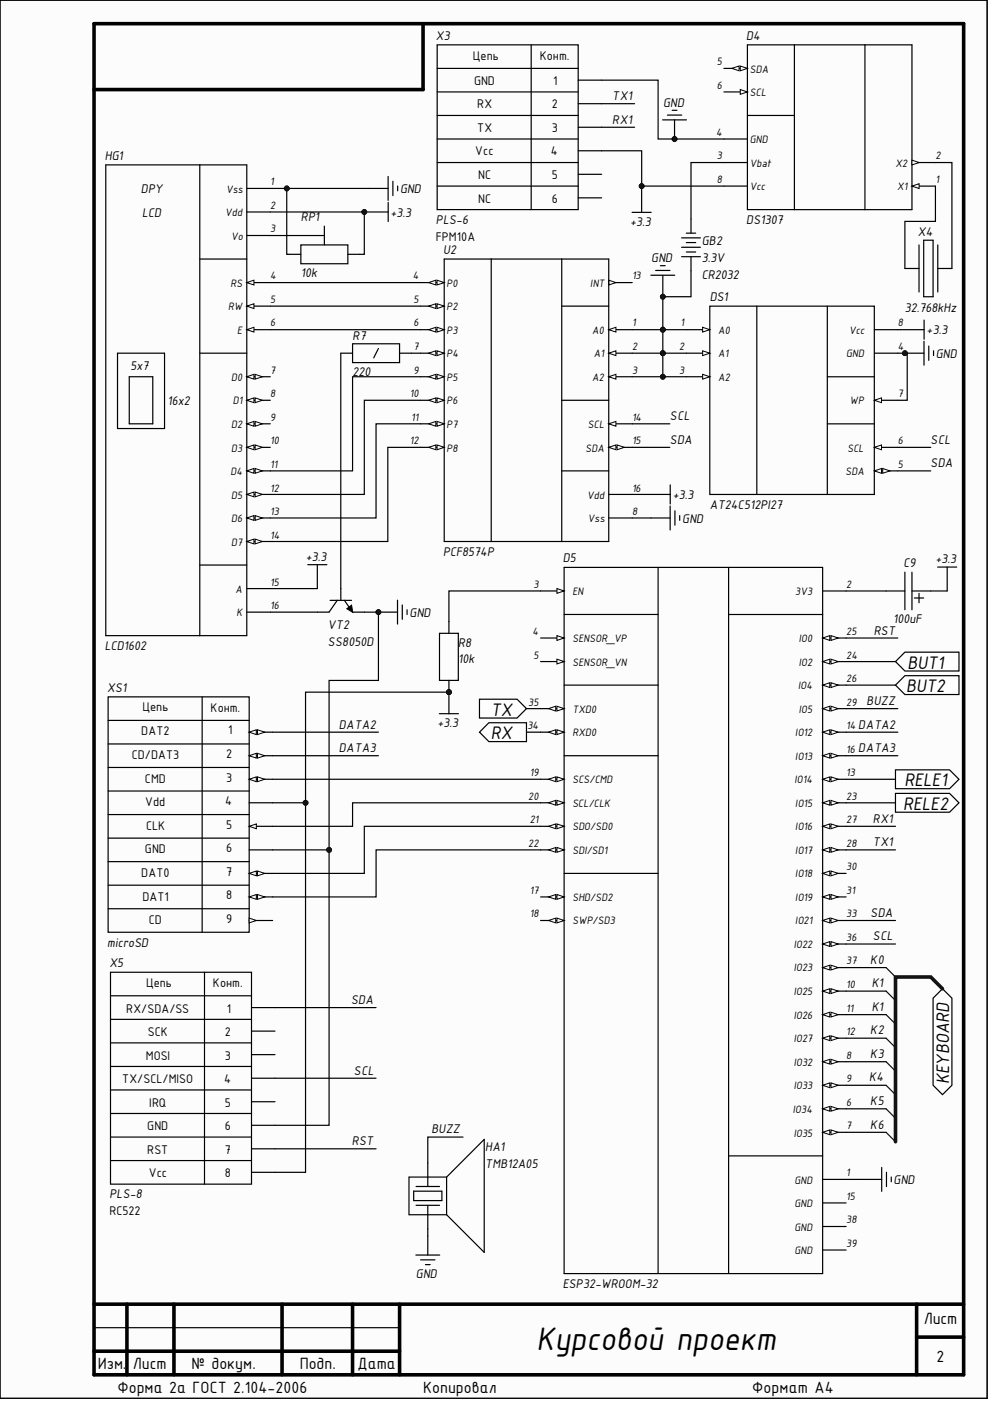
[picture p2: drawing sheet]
<svg xmlns="http://www.w3.org/2000/svg" width="210mm" height="297mm" viewBox="0 0 210 297" stroke-linecap="round" stroke-linejoin="round" font-family="sans-serif">
<defs><g id="words">
<text font-size="7.5" x="113.8" y="286.2">Курсовой проект</text>
<g font-size="4.2">
<text x="192.4" y="141.7">BUT1</text>
<text x="192.2" y="146.7">BUT2</text>
<text x="104.1" y="151.7">TX</text>
<text x="104.1" y="156.7">RX</text>
<text x="191.7" y="166.7">RELE1</text>
<text x="191.5" y="171.7">RELE2</text>
<text x="201.3" y="229.9" transform="rotate(-90 201.3 229.9)">KEYBOARD</text>
</g>
<g font-size="3.7">
<text x="195.9" y="280.8">Лист</text>
<text x="20.8" y="290.3">Изм.</text>
<text x="28.2" y="290.3">Лист</text>
<text x="40.6" y="290.3">№ докум.</text>
<text x="63.5" y="290.3">Подп.</text>
<text x="75.8" y="290.3">Дата</text>
<text x="198.6" y="288.8">2</text>
<text x="24.9" y="295.3">Форма 2а ГОСТ 2.104-2006</text>
<text x="89.7" y="295.3">Копировал</text>
<text x="159.5" y="295.3">Формат А4</text>
</g>
<g font-size="2.9">
<text x="92.4" y="8.5">X3</text>
<text x="158.2" y="8.5">D4</text>
<text x="100.3" y="12.8">Цепь</text>
<text x="114.4" y="12.8">Конт.</text>
<text x="100.5" y="18">GND</text>
<text x="101.2" y="23">RX</text>
<text x="117" y="23">2</text>
<text x="117.3" y="18">1</text>
<text x="129.8" y="21.2">TX1</text>
<text x="140.6" y="22.7">GND</text>
<text x="101.2" y="28">TX</text>
<text x="117" y="28">3</text>
<text x="129.8" y="26.2">RX1</text>
<text x="22.2" y="34">HG1</text>
<text x="100.8" y="33">Vcc</text>
<text x="116.8" y="33">4</text>
<text x="29.9" y="41">DPY</text>
<text x="84.8" y="41">GND</text>
<text x="101.4" y="38">NC</text>
<text x="117" y="38">5</text>
<text x="30.1" y="46">LCD</text>
<text x="63.8" y="46.9">RP1</text>
<text x="82.8" y="46">+3.3</text>
<text x="92.4" y="47.5">PLS-6</text>
<text x="101.4" y="42.9">NC</text>
<text x="117" y="42.9">6</text>
<text x="133.6" y="47.8">+3.3</text>
<text x="158.2" y="47.5">DS1307</text>
<text x="92.4" y="51.1">FPM10A</text>
<text x="93.9" y="53.9">U2</text>
<text x="148.8" y="52">GB2</text>
<text x="194.6" y="50">X4</text>
<text x="63.8" y="58.7">10k</text>
<text x="138.1" y="55.5">GND</text>
<text x="148.8" y="59.1">CR2032</text>
<text x="148.8" y="55.5">3.3V</text>
<text x="150.5" y="63.9">DS1</text>
<text x="191.8" y="66.2">32.768kHz</text>
<text x="196.5" y="70.9">+3.3</text>
<text x="74.8" y="72.1">R7</text>
<text x="198.4" y="75.9">GND</text>
<text x="27.7" y="78.4">5x7</text>
<text x="74.8" y="79.7">220</text>
<text x="35.5" y="85.9">16x2</text>
<text x="142" y="89.1">SCL</text>
<text x="142" y="94.1">SDA</text>
<text x="197.3" y="94.1">SCL</text>
<text x="197.3" y="99.1">SDA</text>
<text x="142.6" y="105.8">+3.3</text>
<text x="150.5" y="107.8">AT24C512PI27</text>
<text x="144.6" y="110.8">GND</text>
<text x="64.8" y="119">+3.3</text>
<text x="93.9" y="117.8">PCF8574P</text>
<text x="119.3" y="119.3">D5</text>
<text x="198.3" y="119.4">+3.3</text>
<text x="191.6" y="120.3">С9</text>
<text x="86.8" y="130.8">GND</text>
<text x="22.2" y="137.9">LCD1602</text>
<text x="69.5" y="133.4">VT2</text>
<text x="69.5" y="136.9">SS8050D</text>
<text x="97.1" y="137.1">R8</text>
<text x="185.2" y="134.6">RST</text>
<text x="189.4" y="132">100uF</text>
<text x="97.1" y="140.6">10k</text>
<text x="22.7" y="146.7">XS1</text>
<text x="183.7" y="149.5">BUZZ</text>
<text x="30" y="155.9">DAT2</text>
<text x="30.2" y="150.7">Цепь</text>
<text x="44.6" y="151">Конт.</text>
<text x="48.4" y="155.7">1</text>
<text x="71.8" y="154.5">DATA2</text>
<text x="92.7" y="154.1">+3.3</text>
<text x="182" y="154.5">DATA2</text>
<text x="27.9" y="160.9">CD/DAT3</text>
<text x="47.9" y="160.8">2</text>
<text x="71.8" y="159.5">DATA3</text>
<text x="182" y="159.5">DATA3</text>
<text x="30.7" y="166">CMD</text>
<text x="47.9" y="165.7">3</text>
<text x="30.8" y="171">Vdd</text>
<text x="47.8" y="170.7">4</text>
<text x="31" y="176">CLK</text>
<text x="47.9" y="175.7">5</text>
<text x="185.1" y="174.4">RX1</text>
<text x="185.1" y="179.4">TX1</text>
<text x="30" y="185.9">DAT0</text>
<text x="30.7" y="181">GND</text>
<text x="47.9" y="180.7">6</text>
<text x="47.9" y="185.7">7</text>
<text x="30.2" y="190.9">DAT1</text>
<text x="47.9" y="190.7">8</text>
<text x="31.6" y="195.9">CD</text>
<text x="47.9" y="195.7">9</text>
<text x="184.6" y="194.4">SDA</text>
<text x="22.7" y="200.7">microSD</text>
<text x="185.1" y="199.4">SCL</text>
<text x="23.2" y="205.1">X5</text>
<text x="31" y="209.4">Цепь</text>
<text x="45.2" y="209.4">Конт.</text>
<text x="184.5" y="204.4">K0</text>
<text x="184.8" y="209.4">K1</text>
<text x="26.8" y="214.7">RX/SDA/SS</text>
<text x="48.1" y="214.7">1</text>
<text x="74.4" y="212.9">SDA</text>
<text x="184.8" y="214.3">K1</text>
<text x="31.3" y="219.7">SCK</text>
<text x="47.7" y="219.7">2</text>
<text x="184.5" y="219.3">K2</text>
<text x="30.9" y="224.6">MOSI</text>
<text x="47.7" y="224.6">3</text>
<text x="75" y="227.9">SCL</text>
<text x="184.5" y="224.3">K3</text>
<text x="25.9" y="229.6">TX/SCL/MISO</text>
<text x="47.5" y="229.6">4</text>
<text x="184.3" y="229.3">K4</text>
<text x="31.2" y="239.6">GND</text>
<text x="31.6" y="234.6">IRQ</text>
<text x="47.7" y="234.6">5</text>
<text x="47.7" y="239.6">6</text>
<text x="184.5" y="234.3">K5</text>
<text x="184.5" y="239.4">K6</text>
<text x="31.2" y="244.6">RST</text>
<text x="47.7" y="244.6">7</text>
<text x="74.6" y="242.8">RST</text>
<text x="91.5" y="240.3">BUZZ</text>
<text x="102.9" y="244.1">HA1</text>
<text x="31.6" y="249.6">Vcc</text>
<text x="47.7" y="249.6">8</text>
<text x="102.9" y="247.6">TMB12A05</text>
<text x="189.5" y="251.1">GND</text>
<text x="23.2" y="257.6">RC522</text>
<text x="23.2" y="254.1">PLS-8</text>
<text x="88.2" y="270.9">GND</text>
<text x="119.3" y="273.1">ESP32-WROOM-32</text>
</g>
<g font-size="2.5">
<text x="152" y="13.9">5</text>
<text x="159" y="15.4">SDA</text>
<text x="152" y="18.8">6</text>
<text x="159" y="20.4">SCL</text>
<text x="151.8" y="28.8">4</text>
<text x="152" y="33.8">3</text>
<text x="159" y="35.3">Vbat</text>
<text x="159" y="30.3">GND</text>
<text x="189.9" y="35.3">X2</text>
<text x="198.3" y="33.8">2</text>
<text x="47.9" y="40.8">Vss</text>
<text x="57.3" y="39.3">1</text>
<text x="152" y="38.8">8</text>
<text x="159" y="40.3">Vcc</text>
<text x="190.2" y="40.3">X1</text>
<text x="198.3" y="38.8">1</text>
<text x="47.8" y="45.8">Vdd</text>
<text x="57.3" y="44.3">2</text>
<text x="49" y="50.8">Vo</text>
<text x="57.3" y="49.3">3</text>
<text x="57.3" y="59.2">4</text>
<text x="87.5" y="59.2">4</text>
<text x="134" y="59.2">13</text>
<text x="48.4" y="65.8">RW</text>
<text x="48.9" y="60.8">RS</text>
<text x="57.3" y="64.2">5</text>
<text x="87.7" y="64.2">5</text>
<text x="94.7" y="60.8">P0</text>
<text x="94.7" y="65.8">P2</text>
<text x="125.2" y="60.8">INT</text>
<text x="50.3" y="70.7">E</text>
<text x="57.3" y="69.2">6</text>
<text x="87.7" y="69.2">6</text>
<text x="94.7" y="70.7">P3</text>
<text x="125.6" y="70.7">A0</text>
<text x="134" y="69.2">1</text>
<text x="144.3" y="69.2">1</text>
<text x="152.2" y="70.7">A0</text>
<text x="180" y="70.7">Vcc</text>
<text x="190.4" y="69.2">8</text>
<text x="87.7" y="74.2">7</text>
<text x="94.7" y="75.7">P4</text>
<text x="125.9" y="75.7">A1</text>
<text x="134" y="74.2">2</text>
<text x="144" y="74.2">2</text>
<text x="152.2" y="75.7">A1</text>
<text x="179.4" y="75.7">GND</text>
<text x="190.4" y="74.2">4</text>
<text x="49" y="80.7">D0</text>
<text x="57.3" y="79.2">7</text>
<text x="87.7" y="79.2">9</text>
<text x="94.7" y="80.7">P5</text>
<text x="125.6" y="80.7">A2</text>
<text x="134" y="79.2">3</text>
<text x="144" y="79.2">3</text>
<text x="152.2" y="80.7">A2</text>
<text x="49.4" y="85.7">D1</text>
<text x="57.3" y="84.2">8</text>
<text x="57.3" y="89.2">9</text>
<text x="86.9" y="84.2">10</text>
<text x="87.2" y="89.2">11</text>
<text x="94.7" y="85.7">P6</text>
<text x="134" y="89.2">14</text>
<text x="180.2" y="85.7">WP</text>
<text x="190.4" y="84.2">7</text>
<text x="49" y="90.7">D2</text>
<text x="49" y="95.8">D3</text>
<text x="57.3" y="94.2">10</text>
<text x="86.9" y="94.2">12</text>
<text x="94.7" y="90.7">P7</text>
<text x="94.7" y="95.8">P8</text>
<text x="124.1" y="95.8">SDA</text>
<text x="124.6" y="90.7">SCL</text>
<text x="134" y="94.2">15</text>
<text x="179.7" y="95.8">SCL</text>
<text x="190.4" y="94.2">6</text>
<text x="48.9" y="100.7">D4</text>
<text x="57.3" y="99.2">11</text>
<text x="179.3" y="100.7">SDA</text>
<text x="190.4" y="99.2">5</text>
<text x="49" y="105.7">D5</text>
<text x="57.3" y="104.2">12</text>
<text x="124.5" y="105.7">Vdd</text>
<text x="134" y="104.2">16</text>
<text x="49" y="110.7">D6</text>
<text x="57.3" y="109.2">13</text>
<text x="124.6" y="110.7">Vss</text>
<text x="134" y="109.2">8</text>
<text x="49" y="115.7">D7</text>
<text x="57.3" y="114.2">14</text>
<text x="50" y="125.7">A</text>
<text x="57.3" y="124.2">15</text>
<text x="113.1" y="124.7">3</text>
<text x="179.4" y="124.7">2</text>
<text x="50.1" y="130.7">K</text>
<text x="57.3" y="129.1">16</text>
<text x="121.4" y="126.2">EN</text>
<text x="168.6" y="126.2">3V3</text>
<text x="112.9" y="134.6">4</text>
<text x="121.4" y="136.2">SENSOR_VP</text>
<text x="169.4" y="136.2">IO0</text>
<text x="179.4" y="134.6">25</text>
<text x="113.1" y="139.6">5</text>
<text x="121.4" y="141.1">SENSOR_VN</text>
<text x="169.4" y="141.1">IO2</text>
<text x="179.4" y="139.6">24</text>
<text x="112" y="149.6">35</text>
<text x="169.2" y="146.1">IO4</text>
<text x="179.4" y="149.6">29</text>
<text x="179.4" y="144.6">26</text>
<text x="111.8" y="154.6">34</text>
<text x="121.4" y="151.1">TXD0</text>
<text x="169.4" y="151.1">IO5</text>
<text x="179.4" y="154.6">14</text>
<text x="121.4" y="156.1">RXD0</text>
<text x="168.6" y="161.1">IO13</text>
<text x="168.6" y="156.1">IO12</text>
<text x="179.4" y="159.6">16</text>
<text x="112.3" y="164.6">19</text>
<text x="121.4" y="166.1">SCS/CMD</text>
<text x="168.4" y="166.1">IO14</text>
<text x="179.4" y="164.6">13</text>
<text x="112" y="169.5">20</text>
<text x="121.4" y="171.1">SCL/CLK</text>
<text x="168.6" y="171.1">IO15</text>
<text x="179.4" y="169.5">23</text>
<text x="112" y="179.5">22</text>
<text x="112.3" y="174.5">21</text>
<text x="121.4" y="176.1">SDO/SD0</text>
<text x="168.6" y="176.1">IO16</text>
<text x="179.4" y="179.5">28</text>
<text x="179.4" y="174.5">27</text>
<text x="121.4" y="181">SDI/SD1</text>
<text x="168.6" y="181">IO17</text>
<text x="179.4" y="184.5">30</text>
<text x="112.3" y="189.5">17</text>
<text x="121.4" y="191">SHD/SD2</text>
<text x="168.6" y="191">IO19</text>
<text x="168.6" y="186">IO18</text>
<text x="179.4" y="189.5">31</text>
<text x="112.3" y="194.5">18</text>
<text x="121.4" y="196">SWP/SD3</text>
<text x="168.6" y="196">IO21</text>
<text x="179.4" y="194.5">33</text>
<text x="168.3" y="201">IO22</text>
<text x="179.4" y="199.5">36</text>
<text x="168.3" y="206">IO23</text>
<text x="179.4" y="209.5">10</text>
<text x="179.4" y="204.5">37</text>
<text x="168.3" y="211">IO25</text>
<text x="179.4" y="214.5">11</text>
<text x="168.3" y="221">IO27</text>
<text x="168.3" y="216">IO26</text>
<text x="179.4" y="219.5">12</text>
<text x="168.3" y="226">IO32</text>
<text x="179.4" y="224.5">8</text>
<text x="168.3" y="231">IO33</text>
<text x="179.4" y="229.5">9</text>
<text x="168.1" y="236">IO34</text>
<text x="179.4" y="239.4">7</text>
<text x="179.4" y="234.5">6</text>
<text x="168.3" y="241">IO35</text>
<text x="168.4" y="250.9">GND</text>
<text x="179.4" y="249.4">1</text>
<text x="168.4" y="255.9">GND</text>
<text x="179.4" y="254.4">15</text>
<text x="168.4" y="260.9">GND</text>
<text x="179.4" y="259.4">38</text>
<text x="168.4" y="265.9">GND</text>
<text x="179.4" y="264.4">39</text>
</g>
</g></defs>
<path d="M0 0h209.3v296.5h-209.3z" fill-rule="evenodd" fill="#fcfcfc"/>
<path d="M0 0h209.3v296.5h-209.3z" fill="none" stroke="#000" stroke-width=".21"/>
<path d="M0 0h209.3v296.5h-209.3z" fill-rule="evenodd" fill="#fcfcfc"/>
<path d="M0 0h209.3v296.5h-209.3z" fill="none" stroke="#000" stroke-width=".21"/>
<path d="M19.9 5h184.4v286.5h-184.4zM89.7 5v14h-69.8M19.9 276.5h184.4M26.9 276.5v15M36.9 276.5v15M59.8 276.5v15M74.8 276.5v15M84.7 276.5v15M194.3 276.5v15M19.9 286.5h64.8M194.3 283.5h10" fill="none" stroke="#000" stroke-width=".76"/>
<path d="M0 0h209.3v296.5h-209.3zM52.3 40h5M52.3 44.9h5M52.3 49.9h5M52.3 59.9h5M19.9 281.5h64.8" fill="none" stroke="#000" stroke-width=".25"/>
<path d="M52.3 59.9l1.5-.5v1z" fill="#fbfbfb"/>
<path d="M52.3 59.9l1.5-.5v1z" fill="none" stroke="#000" stroke-width=".21"/>
<path d="M52.3 64.9h5" fill="none" stroke="#000" stroke-width=".25"/>
<path d="M52.3 64.9l1.5-.5v1z" fill="#fbfbfb"/>
<path d="M52.3 64.9l1.5-.5v1z" fill="none" stroke="#000" stroke-width=".21"/>
<path d="M52.3 69.9h5" fill="none" stroke="#000" stroke-width=".25"/>
<path d="M52.3 69.9l1.5-.5v1z" fill="#fbfbfb"/>
<path d="M52.3 69.9l1.5-.5v1z" fill="none" stroke="#000" stroke-width=".21"/>
<path d="M52.3 79.9h5" fill="none" stroke="#000" stroke-width=".25"/>
<path d="M52.3 79.9l1.5-.5v1z" fill="#fbfbfb"/>
<path d="M52.3 79.9l1.5-.5v1z" fill="none" stroke="#000" stroke-width=".21"/>
<path d="M54.1 79.4l1.5 .5-1.5 .5z" fill="#fbfbfb"/>
<path d="M54.1 79.4l1.5 .5-1.5 .5z" fill="none" stroke="#000" stroke-width=".21"/>
<path d="M52.3 84.9h5" fill="none" stroke="#000" stroke-width=".25"/>
<path d="M52.3 84.9l1.5-.5v1z" fill="#fbfbfb"/>
<path d="M52.3 84.9l1.5-.5v1z" fill="none" stroke="#000" stroke-width=".21"/>
<path d="M54.1 84.4l1.5 .5-1.5 .5z" fill="#fbfbfb"/>
<path d="M54.1 84.4l1.5 .5-1.5 .5z" fill="none" stroke="#000" stroke-width=".21"/>
<path d="M52.3 89.9h5" fill="none" stroke="#000" stroke-width=".25"/>
<path d="M52.3 89.9l1.5-.5v1z" fill="#fbfbfb"/>
<path d="M52.3 89.9l1.5-.5v1z" fill="none" stroke="#000" stroke-width=".21"/>
<path d="M54.1 89.4l1.5 .5-1.5 .5z" fill="#fbfbfb"/>
<path d="M54.1 89.4l1.5 .5-1.5 .5z" fill="none" stroke="#000" stroke-width=".21"/>
<path d="M52.3 94.8h5" fill="none" stroke="#000" stroke-width=".25"/>
<path d="M52.3 94.8l1.5-.5v1.1z" fill="#fbfbfb"/>
<path d="M52.3 94.8l1.5-.5v1.1z" fill="none" stroke="#000" stroke-width=".21"/>
<path d="M54.1 94.3l1.5 .5-1.5 .6z" fill="#fbfbfb"/>
<path d="M54.1 94.3l1.5 .5-1.5 .6z" fill="none" stroke="#000" stroke-width=".21"/>
<path d="M52.3 99.8h5" fill="none" stroke="#000" stroke-width=".25"/>
<path d="M52.3 99.8l1.5-.5v1z" fill="#fbfbfb"/>
<path d="M52.3 99.8l1.5-.5v1z" fill="none" stroke="#000" stroke-width=".21"/>
<path d="M54.1 99.3l1.5 .5-1.5 .5z" fill="#fbfbfb"/>
<path d="M54.1 99.3l1.5 .5-1.5 .5z" fill="none" stroke="#000" stroke-width=".21"/>
<path d="M52.3 104.8h5" fill="none" stroke="#000" stroke-width=".25"/>
<path d="M52.3 104.8l1.5-.5v1z" fill="#fbfbfb"/>
<path d="M52.3 104.8l1.5-.5v1z" fill="none" stroke="#000" stroke-width=".21"/>
<path d="M54.1 104.3l1.5 .5-1.5 .5z" fill="#fbfbfb"/>
<path d="M54.1 104.3l1.5 .5-1.5 .5z" fill="none" stroke="#000" stroke-width=".21"/>
<path d="M52.3 109.8h5" fill="none" stroke="#000" stroke-width=".25"/>
<path d="M52.3 109.8l1.5-.5v1z" fill="#fbfbfb"/>
<path d="M52.3 109.8l1.5-.5v1z" fill="none" stroke="#000" stroke-width=".21"/>
<path d="M54.1 109.3l1.5 .5-1.5 .5z" fill="#fbfbfb"/>
<path d="M54.1 109.3l1.5 .5-1.5 .5z" fill="none" stroke="#000" stroke-width=".21"/>
<path d="M52.3 114.8h5" fill="none" stroke="#000" stroke-width=".25"/>
<path d="M52.3 114.8l1.5-.5v1z" fill="#fbfbfb"/>
<path d="M52.3 114.8l1.5-.5v1z" fill="none" stroke="#000" stroke-width=".21"/>
<path d="M54.1 114.3l1.5 .5-1.5 .5z" fill="#fbfbfb"/>
<path d="M54.1 114.3l1.5 .5-1.5 .5z" fill="none" stroke="#000" stroke-width=".21"/>
<path d="M22.4 35h29.9v99.8h-29.9zM42.4 35v99.8M42.4 54.9h9.9M129.1 59.9h4.9M24.9 74.9h10v16h-10zM27.4 79.9h5v10h-5zM42.4 74.9h9.9M42.4 119.8h9.9M52.3 124.8h5M52.3 129.8h5" fill="none" stroke="#000" stroke-width=".25"/>
<path d="M129.1 59.4l1.5 .5-1.5 .5z" fill="#fbfbfb"/>
<path d="M129.1 59.4l1.5 .5-1.5 .5z" fill="none" stroke="#000" stroke-width=".21"/>
<path d="M129.1 69.9h4.9" fill="none" stroke="#000" stroke-width=".25"/>
<path d="M129.1 69.9l1.5-.5v1z" fill="#fbfbfb"/>
<path d="M129.1 69.9l1.5-.5v1z" fill="none" stroke="#000" stroke-width=".21"/>
<path d="M129.1 74.9h4.9" fill="none" stroke="#000" stroke-width=".25"/>
<path d="M129.1 74.9l1.5-.5v1z" fill="#fbfbfb"/>
<path d="M129.1 74.9l1.5-.5v1z" fill="none" stroke="#000" stroke-width=".21"/>
<path d="M129.1 79.9h4.9" fill="none" stroke="#000" stroke-width=".25"/>
<path d="M129.1 79.9l1.5-.5v1z" fill="#fbfbfb"/>
<path d="M129.1 79.9l1.5-.5v1z" fill="none" stroke="#000" stroke-width=".21"/>
<path d="M129.1 89.9h4.9" fill="none" stroke="#000" stroke-width=".25"/>
<path d="M129.1 89.9l1.5-.5v1z" fill="#fbfbfb"/>
<path d="M129.1 89.9l1.5-.5v1z" fill="none" stroke="#000" stroke-width=".21"/>
<path d="M129.1 94.8h4.9" fill="none" stroke="#000" stroke-width=".25"/>
<path d="M129.1 94.8l1.5-.5v1.1z" fill="#fbfbfb"/>
<path d="M129.1 94.8l1.5-.5v1.1z" fill="none" stroke="#000" stroke-width=".21"/>
<path d="M130.8 94.3l1.6 .5-1.6 .6z" fill="#fbfbfb"/>
<path d="M130.8 94.3l1.6 .5-1.6 .6z" fill="none" stroke="#000" stroke-width=".21"/>
<path d="M89.2 59.9h5M94.2 54.9h34.9v59.9h-34.9zM104.2 54.9v59.9M119.1 54.9v59.9M119.1 64.9h10M119.1 84.9h10M119.1 99.8h10M129.1 104.8h4.9M129.1 109.8h4.9" fill="none" stroke="#000" stroke-width=".25"/>
<path d="M92.7 59.4l1.5 .5-1.5 .5z" fill="#fbfbfb"/>
<path d="M92.7 59.4l1.5 .5-1.5 .5z" fill="none" stroke="#000" stroke-width=".21"/>
<path d="M90.9 59.9l1.5-.5v1z" fill="#fbfbfb"/>
<path d="M90.9 59.9l1.5-.5v1z" fill="none" stroke="#000" stroke-width=".21"/>
<path d="M89.2 64.9h5" fill="none" stroke="#000" stroke-width=".25"/>
<path d="M92.7 64.4l1.5 .5-1.5 .5z" fill="#fbfbfb"/>
<path d="M92.7 64.4l1.5 .5-1.5 .5z" fill="none" stroke="#000" stroke-width=".21"/>
<path d="M90.9 64.9l1.5-.5v1z" fill="#fbfbfb"/>
<path d="M90.9 64.9l1.5-.5v1z" fill="none" stroke="#000" stroke-width=".21"/>
<path d="M89.2 69.9h5" fill="none" stroke="#000" stroke-width=".25"/>
<path d="M92.7 69.4l1.5 .5-1.5 .5z" fill="#fbfbfb"/>
<path d="M92.7 69.4l1.5 .5-1.5 .5z" fill="none" stroke="#000" stroke-width=".21"/>
<path d="M90.9 69.9l1.5-.5v1z" fill="#fbfbfb"/>
<path d="M90.9 69.9l1.5-.5v1z" fill="none" stroke="#000" stroke-width=".21"/>
<path d="M89.2 74.9h5" fill="none" stroke="#000" stroke-width=".25"/>
<path d="M92.7 74.4l1.5 .5-1.5 .5z" fill="#fbfbfb"/>
<path d="M92.7 74.4l1.5 .5-1.5 .5z" fill="none" stroke="#000" stroke-width=".21"/>
<path d="M90.9 74.9l1.5-.5v1z" fill="#fbfbfb"/>
<path d="M90.9 74.9l1.5-.5v1z" fill="none" stroke="#000" stroke-width=".21"/>
<path d="M89.2 79.9h5" fill="none" stroke="#000" stroke-width=".25"/>
<path d="M92.7 79.4l1.5 .5-1.5 .5z" fill="#fbfbfb"/>
<path d="M92.7 79.4l1.5 .5-1.5 .5z" fill="none" stroke="#000" stroke-width=".21"/>
<path d="M90.9 79.9l1.5-.5v1z" fill="#fbfbfb"/>
<path d="M90.9 79.9l1.5-.5v1z" fill="none" stroke="#000" stroke-width=".21"/>
<path d="M89.2 84.9h5" fill="none" stroke="#000" stroke-width=".25"/>
<path d="M92.7 84.4l1.5 .5-1.5 .5z" fill="#fbfbfb"/>
<path d="M92.7 84.4l1.5 .5-1.5 .5z" fill="none" stroke="#000" stroke-width=".21"/>
<path d="M90.9 84.9l1.5-.5v1z" fill="#fbfbfb"/>
<path d="M90.9 84.9l1.5-.5v1z" fill="none" stroke="#000" stroke-width=".21"/>
<path d="M89.2 89.9h5" fill="none" stroke="#000" stroke-width=".25"/>
<path d="M92.7 89.4l1.5 .5-1.5 .5z" fill="#fbfbfb"/>
<path d="M92.7 89.4l1.5 .5-1.5 .5z" fill="none" stroke="#000" stroke-width=".21"/>
<path d="M90.9 89.9l1.5-.5v1z" fill="#fbfbfb"/>
<path d="M90.9 89.9l1.5-.5v1z" fill="none" stroke="#000" stroke-width=".21"/>
<path d="M89.2 94.8h5" fill="none" stroke="#000" stroke-width=".25"/>
<path d="M92.7 94.3l1.5 .5-1.5 .6z" fill="#fbfbfb"/>
<path d="M92.7 94.3l1.5 .5-1.5 .6z" fill="none" stroke="#000" stroke-width=".21"/>
<path d="M90.9 94.8l1.5-.5v1.1z" fill="#fbfbfb"/>
<path d="M90.9 94.8l1.5-.5v1.1z" fill="none" stroke="#000" stroke-width=".21"/>
<path d="M78.2 40h4.1M82.3 37.4v5.1M83.3 38.4v3.1M84.3 39.4v1.1M77.2 44.9h5.1M82.3 42.9v4.1M137 104.8h5.1M138 109.8h4.1M142.1 107.3v5.1M142.1 102.8v4.1M143.1 108.3v3M144.1 109.3v1" fill="none" stroke="#000" stroke-width=".25"/>
<circle cx="77.2" cy="44.9" r=".51" fill="#0e0e0e"/>
<circle cx="77.2" cy="44.9" r=".51" fill="none" stroke="#0e0e0e" stroke-width=".21"/>
<g fill="none" stroke="#000" stroke-width=".25">
<path d="M61.3 53.9h2.5M61.3 49.9h7.5M63.8 51.9h10v4h-10zM68.8 47.9v4M73.8 53.9h2.4M138 58.4h5.1M139 57.3h3M140 56.3h1M140.5 58.4v4M72.3 74.9h2.5M74.8 72.9h9.9v4h-9.9zM80.2 73.9l-1 2"/>
<path d="M84.7 74.9h2.5M65.3 119.7h4M67.3 119.7v5.1M70 127.3h4.5M71.5 127.3l-1.7 2.5h-2.5M72.3 124.8v2.5M73 127.3l1.8 2.5h2.4M80.2 129.8h4.1M84.3 127.2v5.1M85.3 128.3v3M86.3 129.3v1"/>
</g>
<path d="M73.5 129.1l1-.8 .3 1.5z" fill="#000"/>
<path d="M73.5 129.1l1-.8 .3 1.5z" fill="none" stroke="#000" stroke-width=".21"/>
<circle cx="80.2" cy="129.8" r=".51" fill="#0e0e0e"/>
<circle cx="80.2" cy="129.8" r=".51" fill="none" stroke="#0e0e0e" stroke-width=".21"/>
<path d="M185.4 69.9h5M185.4 74.9h5M185.4 84.9h5" fill="none" stroke="#000" stroke-width=".25"/>
<path d="M185.4 84.9l1.5-.5v1z" fill="#fbfbfb"/>
<path d="M185.4 84.9l1.5-.5v1z" fill="none" stroke="#000" stroke-width=".21"/>
<path d="M185.4 94.9h5" fill="none" stroke="#000" stroke-width=".25"/>
<path d="M185.4 94.9l1.5-.6v1.1z" fill="#fbfbfb"/>
<path d="M185.4 94.9l1.5-.6v1.1z" fill="none" stroke="#000" stroke-width=".21"/>
<path d="M185.4 99.8h5" fill="none" stroke="#000" stroke-width=".25"/>
<path d="M185.4 99.8l1.5-.5v1z" fill="#fbfbfb"/>
<path d="M185.4 99.8l1.5-.5v1z" fill="none" stroke="#000" stroke-width=".21"/>
<path d="M187.2 99.3l1.5 .5-1.5 .5z" fill="#fbfbfb"/>
<path d="M187.2 99.3l1.5 .5-1.5 .5z" fill="none" stroke="#000" stroke-width=".21"/>
<path d="M145.5 69.9h5" fill="none" stroke="#000" stroke-width=".25"/>
<path d="M149 69.4l1.5 .5-1.5 .5z" fill="#fbfbfb"/>
<path d="M149 69.4l1.5 .5-1.5 .5z" fill="none" stroke="#000" stroke-width=".21"/>
<path d="M145.5 74.9h5" fill="none" stroke="#000" stroke-width=".25"/>
<path d="M149 74.4l1.5 .5-1.5 .5z" fill="#fbfbfb"/>
<path d="M149 74.4l1.5 .5-1.5 .5z" fill="none" stroke="#000" stroke-width=".21"/>
<path d="M145.5 79.9h5" fill="none" stroke="#000" stroke-width=".25"/>
<path d="M149 79.4l1.5 .5-1.5 .5z" fill="#fbfbfb"/>
<path d="M149 79.4l1.5 .5-1.5 .5z" fill="none" stroke="#000" stroke-width=".21"/>
<path d="M150.5 64.9h34.9v39.9h-34.9zM160.5 64.9v39.9M175.4 64.9v39.9M175.4 79.9h10M191.9 74.9h4M195.9 72.3v5.1M196.9 73.4v3M197.9 74.4v1M175.4 89.9h10" fill="none" stroke="#000" stroke-width=".25"/>
<circle cx="191.9" cy="74.9" r=".51" fill="#0e0e0e"/>
<circle cx="191.9" cy="74.9" r=".51" fill="none" stroke="#0e0e0e" stroke-width=".21"/>
<path d="M153.5 19.5h5M153.5 39.5h5M153.5 34.5h5M153.5 29.5h5M190.9 69.9h5M195.9 67.9v4" fill="none" stroke="#000" stroke-width=".25"/>
<path d="M157 19l1.5 .5-1.5 .5z" fill="#fbfbfb"/>
<path d="M157 19l1.5 .5-1.5 .5z" fill="none" stroke="#000" stroke-width=".21"/>
<path d="M153.5 14.5h5" fill="none" stroke="#000" stroke-width=".25"/>
<path d="M157 14l1.5 .5-1.5 .5z" fill="#fbfbfb"/>
<path d="M157 14l1.5 .5-1.5 .5z" fill="none" stroke="#000" stroke-width=".21"/>
<path d="M155.2 14.5l1.5-.5v1z" fill="#fbfbfb"/>
<path d="M155.2 14.5l1.5-.5v1z" fill="none" stroke="#000" stroke-width=".21"/>
<path d="M168.4 9.5v34.9h-9.9v-34.9h34.9v34.9h-25M183.4 9.5v34.9M193.4 39.5h4.9" fill="none" stroke="#000" stroke-width=".25"/>
<path d="M193.4 39.5l1.5-.5v1z" fill="#fbfbfb"/>
<path d="M193.4 39.5l1.5-.5v1z" fill="none" stroke="#000" stroke-width=".21"/>
<path d="M193.4 34.5h4.9" fill="none" stroke="#000" stroke-width=".25"/>
<path d="M193.4 34l1.5 .5-1.5 .5z" fill="#fbfbfb"/>
<path d="M193.4 34l1.5 .5-1.5 .5z" fill="none" stroke="#000" stroke-width=".21"/>
<g fill="none" stroke="#000" stroke-width=".25">
<path d="M140.5 25.4h5.1M141.5 24.4h3M142.5 23.4h1M143 25.4v4.1M158.5 24.5h9.9M144.5 50.4h4M144.5 52.4h4M144.5 54.4h4M145.5 49.4h2M145.5 51.4h2M145.5 53.4h2M146.5 46.4v3"/>
<path d="M146.5 54.4v3M191.9 56.9h3M194.9 51.9v10M195.8 50.9h2v12h-2zM198.8 56.9h3M198.8 51.9v10"/>
</g>
<circle cx="143" cy="29.5" r=".51" fill="#0e0e0e"/>
<circle cx="143" cy="29.5" r=".51" fill="none" stroke="#0e0e0e" stroke-width=".21"/>
<g fill="none" stroke="#000" stroke-width=".25">
<path d="M92.7 9.5h29.9v34.9h-29.9zM92.7 14.5h29.9M92.7 19.5h29.9M112.6 9.5v34.9M122.6 17h5M92.7 24.5h29.9M92.7 29.5h29.9M92.7 34.5h29.9M92.7 39.5h29.9M122.6 22h5M122.6 27h5M122.6 32h5"/>
<path d="M122.6 37h5M136 40v5M122.6 41.9h5M134 45h4.1M23.4 206.1h29.9v45h-29.9zM23.4 211.1h29.9M23.4 216.1h29.9M43.4 206.1v45M53.3 213.6h5M53.3 218.6h5M23.4 221.1h29.9M23.4 226.1h29.9"/>
<path d="M23.4 231.1h29.9M23.4 236.1h29.9M53.3 223.6h5M53.3 228.6h5M53.3 233.6h5M53.3 238.6h5M23.4 241.1h29.9M23.4 246.1h29.9M53.3 243.6h5M53.3 248.6h5M174.4 255h5M174.4 250.1h5"/>
<path d="M174.4 240.1h5M174.4 265h5M174.4 260h5"/>
</g>
<path d="M174.4 240.1l1.5-.5v1z" fill="#fbfbfb"/>
<path d="M174.4 240.1l1.5-.5v1z" fill="none" stroke="#000" stroke-width=".21"/>
<path d="M176.2 239.6l1.5 .5-1.5 .5z" fill="#fbfbfb"/>
<path d="M176.2 239.6l1.5 .5-1.5 .5z" fill="none" stroke="#000" stroke-width=".21"/>
<path d="M174.4 235.1h5" fill="none" stroke="#000" stroke-width=".25"/>
<path d="M174.4 235.1l1.5-.5v1z" fill="#fbfbfb"/>
<path d="M174.4 235.1l1.5-.5v1z" fill="none" stroke="#000" stroke-width=".21"/>
<path d="M176.2 234.6l1.5 .5-1.5 .5z" fill="#fbfbfb"/>
<path d="M176.2 234.6l1.5 .5-1.5 .5z" fill="none" stroke="#000" stroke-width=".21"/>
<path d="M174.4 230.1h5" fill="none" stroke="#000" stroke-width=".25"/>
<path d="M174.4 230.1l1.5-.5v1z" fill="#fbfbfb"/>
<path d="M174.4 230.1l1.5-.5v1z" fill="none" stroke="#000" stroke-width=".21"/>
<path d="M176.2 229.6l1.5 .5-1.5 .5z" fill="#fbfbfb"/>
<path d="M176.2 229.6l1.5 .5-1.5 .5z" fill="none" stroke="#000" stroke-width=".21"/>
<path d="M174.4 225.1h5" fill="none" stroke="#000" stroke-width=".25"/>
<path d="M174.4 225.1l1.5-.5v1z" fill="#fbfbfb"/>
<path d="M174.4 225.1l1.5-.5v1z" fill="none" stroke="#000" stroke-width=".21"/>
<path d="M176.2 224.6l1.5 .5-1.5 .5z" fill="#fbfbfb"/>
<path d="M176.2 224.6l1.5 .5-1.5 .5z" fill="none" stroke="#000" stroke-width=".21"/>
<path d="M174.4 220.1h5" fill="none" stroke="#000" stroke-width=".25"/>
<path d="M174.4 220.1l1.5-.5v1z" fill="#fbfbfb"/>
<path d="M174.4 220.1l1.5-.5v1z" fill="none" stroke="#000" stroke-width=".21"/>
<path d="M176.2 219.6l1.5 .5-1.5 .5z" fill="#fbfbfb"/>
<path d="M176.2 219.6l1.5 .5-1.5 .5z" fill="none" stroke="#000" stroke-width=".21"/>
<path d="M174.4 215.1h5" fill="none" stroke="#000" stroke-width=".25"/>
<path d="M174.4 215.1l1.5-.5v1z" fill="#fbfbfb"/>
<path d="M174.4 215.1l1.5-.5v1z" fill="none" stroke="#000" stroke-width=".21"/>
<path d="M176.2 214.6l1.5 .5-1.5 .5z" fill="#fbfbfb"/>
<path d="M176.2 214.6l1.5 .5-1.5 .5z" fill="none" stroke="#000" stroke-width=".21"/>
<path d="M174.4 210.1h5" fill="none" stroke="#000" stroke-width=".25"/>
<path d="M174.4 210.1l1.5-.5v1z" fill="#fbfbfb"/>
<path d="M174.4 210.1l1.5-.5v1z" fill="none" stroke="#000" stroke-width=".21"/>
<path d="M176.2 209.6l1.5 .5-1.5 .5z" fill="#fbfbfb"/>
<path d="M176.2 209.6l1.5 .5-1.5 .5z" fill="none" stroke="#000" stroke-width=".21"/>
<path d="M174.4 205.1h5" fill="none" stroke="#000" stroke-width=".25"/>
<path d="M174.4 205.1l1.5-.5v1.1z" fill="#fbfbfb"/>
<path d="M174.4 205.1l1.5-.5v1.1z" fill="none" stroke="#000" stroke-width=".21"/>
<path d="M176.2 204.6l1.5 .5-1.5 .6z" fill="#fbfbfb"/>
<path d="M176.2 204.6l1.5 .5-1.5 .6z" fill="none" stroke="#000" stroke-width=".21"/>
<path d="M174.4 200.2h5" fill="none" stroke="#000" stroke-width=".25"/>
<path d="M174.4 200.2l1.5-.6v1.1z" fill="#fbfbfb"/>
<path d="M174.4 200.2l1.5-.6v1.1z" fill="none" stroke="#000" stroke-width=".21"/>
<path d="M176.2 199.6l1.5 .6-1.5 .5z" fill="#fbfbfb"/>
<path d="M176.2 199.6l1.5 .6-1.5 .5z" fill="none" stroke="#000" stroke-width=".21"/>
<path d="M174.4 195.2h5" fill="none" stroke="#000" stroke-width=".25"/>
<path d="M174.4 195.2l1.5-.5v1z" fill="#fbfbfb"/>
<path d="M174.4 195.2l1.5-.5v1z" fill="none" stroke="#000" stroke-width=".21"/>
<path d="M176.2 194.7l1.5 .5-1.5 .5z" fill="#fbfbfb"/>
<path d="M176.2 194.7l1.5 .5-1.5 .5z" fill="none" stroke="#000" stroke-width=".21"/>
<path d="M174.4 190.2h5" fill="none" stroke="#000" stroke-width=".25"/>
<path d="M174.4 190.2l1.5-.5v1z" fill="#fbfbfb"/>
<path d="M174.4 190.2l1.5-.5v1z" fill="none" stroke="#000" stroke-width=".21"/>
<path d="M176.2 189.7l1.5 .5-1.5 .5z" fill="#fbfbfb"/>
<path d="M176.2 189.7l1.5 .5-1.5 .5z" fill="none" stroke="#000" stroke-width=".21"/>
<path d="M174.4 185.2h5" fill="none" stroke="#000" stroke-width=".25"/>
<path d="M174.4 185.2l1.5-.5v1z" fill="#fbfbfb"/>
<path d="M174.4 185.2l1.5-.5v1z" fill="none" stroke="#000" stroke-width=".21"/>
<path d="M176.2 184.7l1.5 .5-1.5 .5z" fill="#fbfbfb"/>
<path d="M176.2 184.7l1.5 .5-1.5 .5z" fill="none" stroke="#000" stroke-width=".21"/>
<path d="M174.4 180.2h5" fill="none" stroke="#000" stroke-width=".25"/>
<path d="M174.4 180.2l1.5-.5v1z" fill="#fbfbfb"/>
<path d="M174.4 180.2l1.5-.5v1z" fill="none" stroke="#000" stroke-width=".21"/>
<path d="M176.2 179.7l1.5 .5-1.5 .5z" fill="#fbfbfb"/>
<path d="M176.2 179.7l1.5 .5-1.5 .5z" fill="none" stroke="#000" stroke-width=".21"/>
<path d="M174.4 175.2h5" fill="none" stroke="#000" stroke-width=".25"/>
<path d="M174.4 175.2l1.5-.5v1z" fill="#fbfbfb"/>
<path d="M174.4 175.2l1.5-.5v1z" fill="none" stroke="#000" stroke-width=".21"/>
<path d="M176.2 174.7l1.5 .5-1.5 .5z" fill="#fbfbfb"/>
<path d="M176.2 174.7l1.5 .5-1.5 .5z" fill="none" stroke="#000" stroke-width=".21"/>
<path d="M174.4 170.2h5" fill="none" stroke="#000" stroke-width=".25"/>
<path d="M174.4 170.2l1.5-.5v1z" fill="#fbfbfb"/>
<path d="M174.4 170.2l1.5-.5v1z" fill="none" stroke="#000" stroke-width=".21"/>
<path d="M176.2 169.7l1.5 .5-1.5 .5z" fill="#fbfbfb"/>
<path d="M176.2 169.7l1.5 .5-1.5 .5z" fill="none" stroke="#000" stroke-width=".21"/>
<path d="M174.4 165.2h5" fill="none" stroke="#000" stroke-width=".25"/>
<path d="M174.4 165.2l1.5-.5v1z" fill="#fbfbfb"/>
<path d="M174.4 165.2l1.5-.5v1z" fill="none" stroke="#000" stroke-width=".21"/>
<path d="M176.2 164.7l1.5 .5-1.5 .5z" fill="#fbfbfb"/>
<path d="M176.2 164.7l1.5 .5-1.5 .5z" fill="none" stroke="#000" stroke-width=".21"/>
<path d="M174.4 160.2h5" fill="none" stroke="#000" stroke-width=".25"/>
<path d="M174.4 160.2l1.5-.5v1z" fill="#fbfbfb"/>
<path d="M174.4 160.2l1.5-.5v1z" fill="none" stroke="#000" stroke-width=".21"/>
<path d="M176.2 159.7l1.5 .5-1.5 .5z" fill="#fbfbfb"/>
<path d="M176.2 159.7l1.5 .5-1.5 .5z" fill="none" stroke="#000" stroke-width=".21"/>
<path d="M174.4 155.2h5" fill="none" stroke="#000" stroke-width=".25"/>
<path d="M174.4 155.2l1.5-.5v1z" fill="#fbfbfb"/>
<path d="M174.4 155.2l1.5-.5v1z" fill="none" stroke="#000" stroke-width=".21"/>
<path d="M176.2 154.7l1.5 .5-1.5 .5z" fill="#fbfbfb"/>
<path d="M176.2 154.7l1.5 .5-1.5 .5z" fill="none" stroke="#000" stroke-width=".21"/>
<path d="M174.4 150.2h5" fill="none" stroke="#000" stroke-width=".25"/>
<path d="M174.4 150.2l1.5-.5v1z" fill="#fbfbfb"/>
<path d="M174.4 150.2l1.5-.5v1z" fill="none" stroke="#000" stroke-width=".21"/>
<path d="M176.2 149.7l1.5 .5-1.5 .5z" fill="#fbfbfb"/>
<path d="M176.2 149.7l1.5 .5-1.5 .5z" fill="none" stroke="#000" stroke-width=".21"/>
<path d="M174.4 145.3h5" fill="none" stroke="#000" stroke-width=".25"/>
<path d="M174.4 145.3l1.5-.6v1.1z" fill="#fbfbfb"/>
<path d="M174.4 145.3l1.5-.6v1.1z" fill="none" stroke="#000" stroke-width=".21"/>
<path d="M176.2 144.7l1.5 .6-1.5 .5z" fill="#fbfbfb"/>
<path d="M176.2 144.7l1.5 .6-1.5 .5z" fill="none" stroke="#000" stroke-width=".21"/>
<path d="M174.4 140.3h5" fill="none" stroke="#000" stroke-width=".25"/>
<path d="M174.4 140.3l1.5-.5v1z" fill="#fbfbfb"/>
<path d="M174.4 140.3l1.5-.5v1z" fill="none" stroke="#000" stroke-width=".21"/>
<path d="M176.2 139.8l1.5 .5-1.5 .5z" fill="#fbfbfb"/>
<path d="M176.2 139.8l1.5 .5-1.5 .5z" fill="none" stroke="#000" stroke-width=".21"/>
<path d="M174.4 135.3h5" fill="none" stroke="#000" stroke-width=".25"/>
<path d="M174.4 135.3l1.5-.5v1z" fill="#fbfbfb"/>
<path d="M174.4 135.3l1.5-.5v1z" fill="none" stroke="#000" stroke-width=".21"/>
<path d="M176.2 134.8l1.5 .5-1.5 .5z" fill="#fbfbfb"/>
<path d="M176.2 134.8l1.5 .5-1.5 .5z" fill="none" stroke="#000" stroke-width=".21"/>
<path d="M174.4 125.3h5M114.6 195.2h5" fill="none" stroke="#000" stroke-width=".25"/>
<path d="M118.1 194.7l1.5 .5-1.5 .5z" fill="#fbfbfb"/>
<path d="M118.1 194.7l1.5 .5-1.5 .5z" fill="none" stroke="#000" stroke-width=".21"/>
<path d="M116.3 195.2l1.5-.5v1z" fill="#fbfbfb"/>
<path d="M116.3 195.2l1.5-.5v1z" fill="none" stroke="#000" stroke-width=".21"/>
<path d="M114.6 190.2h5" fill="none" stroke="#000" stroke-width=".25"/>
<path d="M118.1 189.7l1.5 .5-1.5 .5z" fill="#fbfbfb"/>
<path d="M118.1 189.7l1.5 .5-1.5 .5z" fill="none" stroke="#000" stroke-width=".21"/>
<path d="M116.3 190.2l1.5-.5v1z" fill="#fbfbfb"/>
<path d="M116.3 190.2l1.5-.5v1z" fill="none" stroke="#000" stroke-width=".21"/>
<path d="M114.6 180.2h5" fill="none" stroke="#000" stroke-width=".25"/>
<path d="M118.1 179.7l1.5 .5-1.5 .5z" fill="#fbfbfb"/>
<path d="M118.1 179.7l1.5 .5-1.5 .5z" fill="none" stroke="#000" stroke-width=".21"/>
<path d="M116.3 180.2l1.5-.5v1z" fill="#fbfbfb"/>
<path d="M116.3 180.2l1.5-.5v1z" fill="none" stroke="#000" stroke-width=".21"/>
<path d="M114.6 175.2h5" fill="none" stroke="#000" stroke-width=".25"/>
<path d="M118.1 174.7l1.5 .5-1.5 .5z" fill="#fbfbfb"/>
<path d="M118.1 174.7l1.5 .5-1.5 .5z" fill="none" stroke="#000" stroke-width=".21"/>
<path d="M116.3 175.2l1.5-.5v1z" fill="#fbfbfb"/>
<path d="M116.3 175.2l1.5-.5v1z" fill="none" stroke="#000" stroke-width=".21"/>
<path d="M114.6 165.2h5" fill="none" stroke="#000" stroke-width=".25"/>
<path d="M118.1 164.7l1.5 .5-1.5 .5z" fill="#fbfbfb"/>
<path d="M118.1 164.7l1.5 .5-1.5 .5z" fill="none" stroke="#000" stroke-width=".21"/>
<path d="M116.3 165.2l1.5-.5v1z" fill="#fbfbfb"/>
<path d="M116.3 165.2l1.5-.5v1z" fill="none" stroke="#000" stroke-width=".21"/>
<path d="M114.6 155.2h5" fill="none" stroke="#000" stroke-width=".25"/>
<path d="M118.1 154.7l1.5 .5-1.5 .5z" fill="#fbfbfb"/>
<path d="M118.1 154.7l1.5 .5-1.5 .5z" fill="none" stroke="#000" stroke-width=".21"/>
<path d="M116.3 155.2l1.5-.5v1z" fill="#fbfbfb"/>
<path d="M116.3 155.2l1.5-.5v1z" fill="none" stroke="#000" stroke-width=".21"/>
<path d="M114.6 150.2h5" fill="none" stroke="#000" stroke-width=".25"/>
<path d="M118.1 149.7l1.5 .5-1.5 .5z" fill="#fbfbfb"/>
<path d="M118.1 149.7l1.5 .5-1.5 .5z" fill="none" stroke="#000" stroke-width=".21"/>
<path d="M116.3 150.2l1.5-.5v1z" fill="#fbfbfb"/>
<path d="M116.3 150.2l1.5-.5v1z" fill="none" stroke="#000" stroke-width=".21"/>
<path d="M114.6 140.3h5" fill="none" stroke="#000" stroke-width=".25"/>
<path d="M118.1 139.8l1.5 .5-1.5 .5z" fill="#fbfbfb"/>
<path d="M118.1 139.8l1.5 .5-1.5 .5z" fill="none" stroke="#000" stroke-width=".21"/>
<path d="M114.6 135.3h5" fill="none" stroke="#000" stroke-width=".25"/>
<path d="M118.1 134.8l1.5 .5-1.5 .5z" fill="#fbfbfb"/>
<path d="M118.1 134.8l1.5 .5-1.5 .5z" fill="none" stroke="#000" stroke-width=".21"/>
<path d="M114.6 125.3h5" fill="none" stroke="#000" stroke-width=".25"/>
<path d="M118.1 124.8l1.5 .5-1.5 .5z" fill="#fbfbfb"/>
<path d="M118.1 124.8l1.5 .5-1.5 .5z" fill="none" stroke="#000" stroke-width=".21"/>
<path d="M119.6 130.3h19.9M119.6 120.3h54.8v149.7h-54.8zM139.5 120.3v149.7M154.5 120.3v149.7M154.5 130.3h19.9M119.6 145.3h19.9M114.6 170.2h5M119.6 160.2h19.9M119.6 185.2h19.9M154.5 245.1h19.9" fill="none" stroke="#000" stroke-width=".25"/>
<path d="M118.1 169.7l1.5 .5-1.5 .5z" fill="#fbfbfb"/>
<path d="M118.1 169.7l1.5 .5-1.5 .5z" fill="none" stroke="#000" stroke-width=".21"/>
<path d="M116.3 170.2l1.5-.5v1z" fill="#fbfbfb"/>
<path d="M116.3 170.2l1.5-.5v1z" fill="none" stroke="#000" stroke-width=".21"/>
<circle cx="95.2" cy="146.8" r=".51" fill="#0e0e0e"/>
<circle cx="95.2" cy="146.8" r=".51" fill="none" stroke="#0e0e0e" stroke-width=".21"/>
<path d="M95.2 131.8v2.5M95.2 144.3v2.5" fill="none" stroke="#000" stroke-width=".25"/>
<circle cx="95.2" cy="146.8" r=".51" fill="#0e0e0e"/>
<circle cx="95.2" cy="146.8" r=".51" fill="none" stroke="#0e0e0e" stroke-width=".21"/>
<g fill="none" stroke="#000" stroke-width=".25">
<path d="M93.2 134.3h4v10h-4zM187.9 125.3h4M191.9 121.3v8M193.4 125.3h3.9M193.4 121.3v8M193.9 126.8h1.9M194.9 125.8v2M198.8 120.2h4M200.8 120.2v5.1M93.2 151.3h4M95.2 146.3v5M182.9 250.1h4"/>
<path d="M186.9 247.5v5.1M188 248.5v3.1M189 249.6v1"/>
</g>
<path d="M101.7 148.3h7.9l2 1.9-2 2h-7.9z" fill-rule="evenodd" fill="#fefefe"/>
<path d="M101.7 148.3h7.9l2 1.9-2 2h-7.9z" fill="none" stroke="#000" stroke-width=".25"/>
<path d="M103.7 153.2h7.9v4h-7.9l-2-2z" fill-rule="evenodd" fill="#fefefe"/>
<path d="M52.8 155.2h5M103.7 153.2h7.9v4h-7.9l-2-2z" fill="none" stroke="#000" stroke-width=".25"/>
<path d="M52.8 155.2l1.5-.5v1z" fill="#fbfbfb"/>
<path d="M52.8 155.2l1.5-.5v1z" fill="none" stroke="#000" stroke-width=".21"/>
<path d="M54.6 154.7l1.5 .5-1.5 .5z" fill="#fbfbfb"/>
<path d="M54.6 154.7l1.5 .5-1.5 .5z" fill="none" stroke="#000" stroke-width=".21"/>
<path d="M52.8 160.2h5" fill="none" stroke="#000" stroke-width=".25"/>
<path d="M52.8 160.2l1.5-.5v1z" fill="#fbfbfb"/>
<path d="M52.8 160.2l1.5-.5v1z" fill="none" stroke="#000" stroke-width=".21"/>
<path d="M54.6 159.7l1.5 .5-1.5 .5z" fill="#fbfbfb"/>
<path d="M54.6 159.7l1.5 .5-1.5 .5z" fill="none" stroke="#000" stroke-width=".21"/>
<path d="M52.8 165.2h5" fill="none" stroke="#000" stroke-width=".25"/>
<path d="M52.8 165.2l1.5-.5v1z" fill="#fbfbfb"/>
<path d="M52.8 165.2l1.5-.5v1z" fill="none" stroke="#000" stroke-width=".21"/>
<path d="M54.6 164.7l1.5 .5-1.5 .5z" fill="#fbfbfb"/>
<path d="M54.6 164.7l1.5 .5-1.5 .5z" fill="none" stroke="#000" stroke-width=".21"/>
<path d="M22.9 147.7h29.9v50h-29.9zM22.9 152.7h29.9M22.9 157.7h29.9M22.9 162.7h29.9M22.9 167.7h29.9M52.8 170.2h5M52.8 175.2h5" fill="none" stroke="#000" stroke-width=".25"/>
<path d="M52.8 175.2l1.5-.5v1z" fill="#fbfbfb"/>
<path d="M52.8 175.2l1.5-.5v1z" fill="none" stroke="#000" stroke-width=".21"/>
<path d="M22.9 172.7h29.9M22.9 177.7h29.9M52.8 180.2h5M52.8 185.2h5" fill="none" stroke="#000" stroke-width=".25"/>
<path d="M52.8 185.2l1.5-.5v1z" fill="#fbfbfb"/>
<path d="M52.8 185.2l1.5-.5v1z" fill="none" stroke="#000" stroke-width=".21"/>
<path d="M54.6 184.7l1.5 .5-1.5 .5z" fill="#fbfbfb"/>
<path d="M54.6 184.7l1.5 .5-1.5 .5z" fill="none" stroke="#000" stroke-width=".21"/>
<path d="M22.9 182.7h29.9M52.8 190.2h5" fill="none" stroke="#000" stroke-width=".25"/>
<path d="M52.8 190.2l1.5-.5v1z" fill="#fbfbfb"/>
<path d="M52.8 190.2l1.5-.5v1z" fill="none" stroke="#000" stroke-width=".21"/>
<path d="M54.6 189.7l1.5 .5-1.5 .5z" fill="#fbfbfb"/>
<path d="M54.6 189.7l1.5 .5-1.5 .5z" fill="none" stroke="#000" stroke-width=".21"/>
<path d="M22.9 187.7h29.9M52.8 195.2h5" fill="none" stroke="#000" stroke-width=".25"/>
<path d="M52.8 194.7l1.5 .5-1.5 .5z" fill="#fbfbfb"/>
<path d="M52.8 194.7l1.5 .5-1.5 .5z" fill="none" stroke="#000" stroke-width=".21"/>
<path d="M42.9 147.7v50M22.9 192.7h29.9" fill="none" stroke="#000" stroke-width=".25"/>
<path d="M189.9 163.2h11.4l2 2-2 2h-11.4z" fill-rule="evenodd" fill="#fefefe"/>
<path d="M189.9 163.2h11.4l2 2-2 2h-11.4z" fill="none" stroke="#000" stroke-width=".25"/>
<path d="M189.9 168.2h11.4l2 2-2 2h-11.4z" fill-rule="evenodd" fill="#fefefe"/>
<path d="M189.9 168.2h11.4l2 2-2 2h-11.4zM86.7 249.6h8v7.9h-8zM87.7 252.6h6v1.9h-6zM88.2 251.6h5M88.2 255.6h5M90.7 246.6v5M90.7 255.6v4.9M94.7 249.6l8-8v23.9l-8-8M88.2 266.1h5M89.2 267.1h3M90.2 268.1h1M90.7 262v4.1" fill="none" stroke="#000" stroke-width=".25"/>
<path d="M191.9 138.3h11.4v4h-11.4l-2-2z" fill-rule="evenodd" fill="#fefefe"/>
<path d="M191.9 138.3h11.4v4h-11.4l-2-2z" fill="none" stroke="#000" stroke-width=".25"/>
<path d="M191.9 143.3h11.4v4h-11.4l-2-2z" fill-rule="evenodd" fill="#fefefe"/>
<path d="M191.9 143.3h11.4v4h-11.4l-2-2z" fill="none" stroke="#000" stroke-width=".25"/>
<path d="M187.9 205.1l2 2M187.9 210.1l2 2M187.9 215.1l2 2M187.9 220.1l2 2M187.9 225.1l2 2M187.9 230.1l2 2M187.9 235.1l2 2M187.9 240.1l2 2" fill="none" stroke="#0e0e0e" stroke-width=".25"/>
<path d="M199.8 209.6l2 2v18.5l-2 2-2-2v-18.5z" fill-rule="evenodd" fill="#fefefe"/>
<g fill="none" stroke="#000" stroke-width=".25">
<path d="M198.3 34.5h3.5v22.4M57.3 59.9h31.9M57.3 49.9h4M57.3 44.9h19.9v9h-1M57.3 69.9h31.9M57.3 64.9h31.9M89.2 79.9h-14.4v19.9h-17.5M89.2 94.8h-7v20h-24.9M89.2 89.9h-9.5v19.9h-22.4M89.2 84.9h-12v19.9h-19.9M57.3 129.8h10M57.3 124.8h10"/>
<path d="M199.8 209.6l2 2v18.5l-2 2-2-2v-18.5z"/>
</g>
<path d="M199.8 209.6l-2.5-2.5h-7.4v35" fill="none" stroke="#0e0e0e" stroke-width=".76"/>
<circle cx="77.2" cy="44.9" r=".51" fill="#0e0e0e"/>
<circle cx="77.2" cy="44.9" r=".51" fill="none" stroke="#0e0e0e" stroke-width=".21"/>
<path d="M57.3 40h20.9" fill="none" stroke="#000" stroke-width=".25"/>
<circle cx="60.8" cy="40" r=".51" fill="#0e0e0e"/>
<circle cx="60.8" cy="40" r=".51" fill="none" stroke="#0e0e0e" stroke-width=".21"/>
<path d="M77.2 129.8h3v14.5h-10.4v35.9h-12M114.6 175.2h-37.4v10h-19.4M114.6 180.2h-34.9v10h-21.9" fill="none" stroke="#000" stroke-width=".25"/>
<circle cx="69.8" cy="180.2" r=".51" fill="#0e0e0e"/>
<circle cx="69.8" cy="180.2" r=".51" fill="none" stroke="#0e0e0e" stroke-width=".21"/>
<circle cx="80.2" cy="129.8" r=".51" fill="#0e0e0e"/>
<circle cx="80.2" cy="129.8" r=".51" fill="none" stroke="#0e0e0e" stroke-width=".21"/>
<path d="M95.2 146.3v.5h-30.4v23.4h-7M114.6 170.2h-39.8v5h-17" fill="none" stroke="#000" stroke-width=".25"/>
<circle cx="64.8" cy="170.2" r=".51" fill="#0e0e0e"/>
<circle cx="64.8" cy="170.2" r=".51" fill="none" stroke="#0e0e0e" stroke-width=".21"/>
<circle cx="95.2" cy="146.8" r=".51" fill="#0e0e0e"/>
<circle cx="95.2" cy="146.8" r=".51" fill="none" stroke="#0e0e0e" stroke-width=".21"/>
<path d="M57.8 155.2h22.4M57.8 165.2h56.8M57.8 160.2h22.4M64.8 170.2v78.4h-6.5" fill="none" stroke="#000" stroke-width=".25"/>
<circle cx="64.8" cy="170.2" r=".51" fill="#0e0e0e"/>
<circle cx="64.8" cy="170.2" r=".51" fill="none" stroke="#0e0e0e" stroke-width=".21"/>
<path d="M69.8 180.2v58.4h-11.5M58.3 213.6h21.4M58.3 228.6h21.4M58.3 243.6h21.4" fill="none" stroke="#000" stroke-width=".25"/>
<circle cx="69.8" cy="180.2" r=".51" fill="#0e0e0e"/>
<circle cx="69.8" cy="180.2" r=".51" fill="none" stroke="#0e0e0e" stroke-width=".21"/>
<path d="M60.8 40v13.9h.5" fill="none" stroke="#000" stroke-width=".25"/>
<circle cx="60.8" cy="40" r=".51" fill="#0e0e0e"/>
<circle cx="60.8" cy="40" r=".51" fill="none" stroke="#0e0e0e" stroke-width=".21"/>
<path d="M127.6 32h8.4v7.5M72.3 74.9v49.9M87.2 74.9h2M114.6 125.3h-19.4v6.5M111.6 155.2h3M111.6 150.2h3M98.2 241.1h-7.5v5.5" fill="none" stroke="#000" stroke-width=".25"/>
<circle cx="136" cy="39.5" r=".51" fill="#0e0e0e"/>
<circle cx="136" cy="39.5" r=".51" fill="none" stroke="#0e0e0e" stroke-width=".21"/>
<path d="M127.6 17h11.9v12.5h14M127.6 27h6.9M127.6 22h6.9" fill="none" stroke="#000" stroke-width=".25"/>
<circle cx="143" cy="29.5" r=".51" fill="#0e0e0e"/>
<circle cx="143" cy="29.5" r=".51" fill="none" stroke="#0e0e0e" stroke-width=".21"/>
<path d="M140.5 74.9v5h-6.5M134 94.8h8M134 89.9h8M134 109.8h4M134 104.8h3" fill="none" stroke="#000" stroke-width=".25"/>
<circle cx="140.5" cy="79.9" r=".51" fill="#0e0e0e"/>
<circle cx="140.5" cy="79.9" r=".51" fill="none" stroke="#0e0e0e" stroke-width=".21"/>
<circle cx="140.5" cy="74.9" r=".51" fill="#0e0e0e"/>
<circle cx="140.5" cy="74.9" r=".51" fill="none" stroke="#0e0e0e" stroke-width=".21"/>
<path d="M140.5 69.9v5h-6.5" fill="none" stroke="#000" stroke-width=".25"/>
<circle cx="140.5" cy="74.9" r=".51" fill="#0e0e0e"/>
<circle cx="140.5" cy="74.9" r=".51" fill="none" stroke="#0e0e0e" stroke-width=".21"/>
<circle cx="140.5" cy="69.9" r=".51" fill="#0e0e0e"/>
<circle cx="140.5" cy="69.9" r=".51" fill="none" stroke="#0e0e0e" stroke-width=".21"/>
<path d="M134 69.9h11.5" fill="none" stroke="#000" stroke-width=".25"/>
<circle cx="140.5" cy="69.9" r=".51" fill="#0e0e0e"/>
<circle cx="140.5" cy="69.9" r=".51" fill="none" stroke="#0e0e0e" stroke-width=".21"/>
<path d="M153.5 39.5h-17.5v.5" fill="none" stroke="#000" stroke-width=".25"/>
<circle cx="136" cy="39.5" r=".51" fill="#0e0e0e"/>
<circle cx="136" cy="39.5" r=".51" fill="none" stroke="#0e0e0e" stroke-width=".21"/>
<path d="M140.5 62.4v7.5" fill="none" stroke="#000" stroke-width=".25"/>
<circle cx="140.5" cy="69.9" r=".51" fill="#0e0e0e"/>
<circle cx="140.5" cy="69.9" r=".51" fill="none" stroke="#0e0e0e" stroke-width=".21"/>
<circle cx="140.5" cy="62.9" r=".51" fill="#0e0e0e"/>
<circle cx="140.5" cy="62.9" r=".51" fill="none" stroke="#0e0e0e" stroke-width=".21"/>
<path d="M140.5 79.9h5" fill="none" stroke="#000" stroke-width=".25"/>
<circle cx="140.5" cy="79.9" r=".51" fill="#0e0e0e"/>
<circle cx="140.5" cy="79.9" r=".51" fill="none" stroke="#0e0e0e" stroke-width=".21"/>
<path d="M140.5 74.9h5" fill="none" stroke="#000" stroke-width=".25"/>
<circle cx="140.5" cy="74.9" r=".51" fill="#0e0e0e"/>
<circle cx="140.5" cy="74.9" r=".51" fill="none" stroke="#0e0e0e" stroke-width=".21"/>
<path d="M146.5 57.4v5.5h-6" fill="none" stroke="#000" stroke-width=".25"/>
<circle cx="140.5" cy="62.9" r=".51" fill="#0e0e0e"/>
<circle cx="140.5" cy="62.9" r=".51" fill="none" stroke="#0e0e0e" stroke-width=".21"/>
<g fill="none" stroke="#000" stroke-width=".25">
<path d="M153.5 34.5h-7v11.9M190.4 74.9h2v10h-2M190.4 99.8h6.9M190.4 94.9h6.9M179.4 135.3h11M179.4 125.3h8.5M179.4 155.2h11M179.4 150.2h11M179.4 145.3h10.5M179.4 140.3h10.5M179.4 175.2h10.5M179.4 170.2h10.5"/>
<path d="M179.4 160.2h11M179.4 165.2h10.5M179.4 195.2h10.5M179.4 180.2h10.5M179.4 215.1h8.5M179.4 210.1h8.5M179.4 205.1h8.5M179.4 200.2h10.5M179.4 235.1h8.5M179.4 230.1h8.5M179.4 225.1h8.5M179.4 220.1h8.5"/>
<path d="M179.4 250.1h3.5M179.4 240.1h8.5"/>
</g>
<circle cx="191.9" cy="74.9" r=".51" fill="#0e0e0e"/>
<circle cx="191.9" cy="74.9" r=".51" fill="none" stroke="#0e0e0e" stroke-width=".21"/>
<path d="M198.3 39.5v7.4h-6.4v10M190.4 69.9h.5M197.3 125.3h3.5M90.7 260.5v1.5" fill="none" stroke="#000" stroke-width=".25"/>
<use href="#words"/>
</svg>
